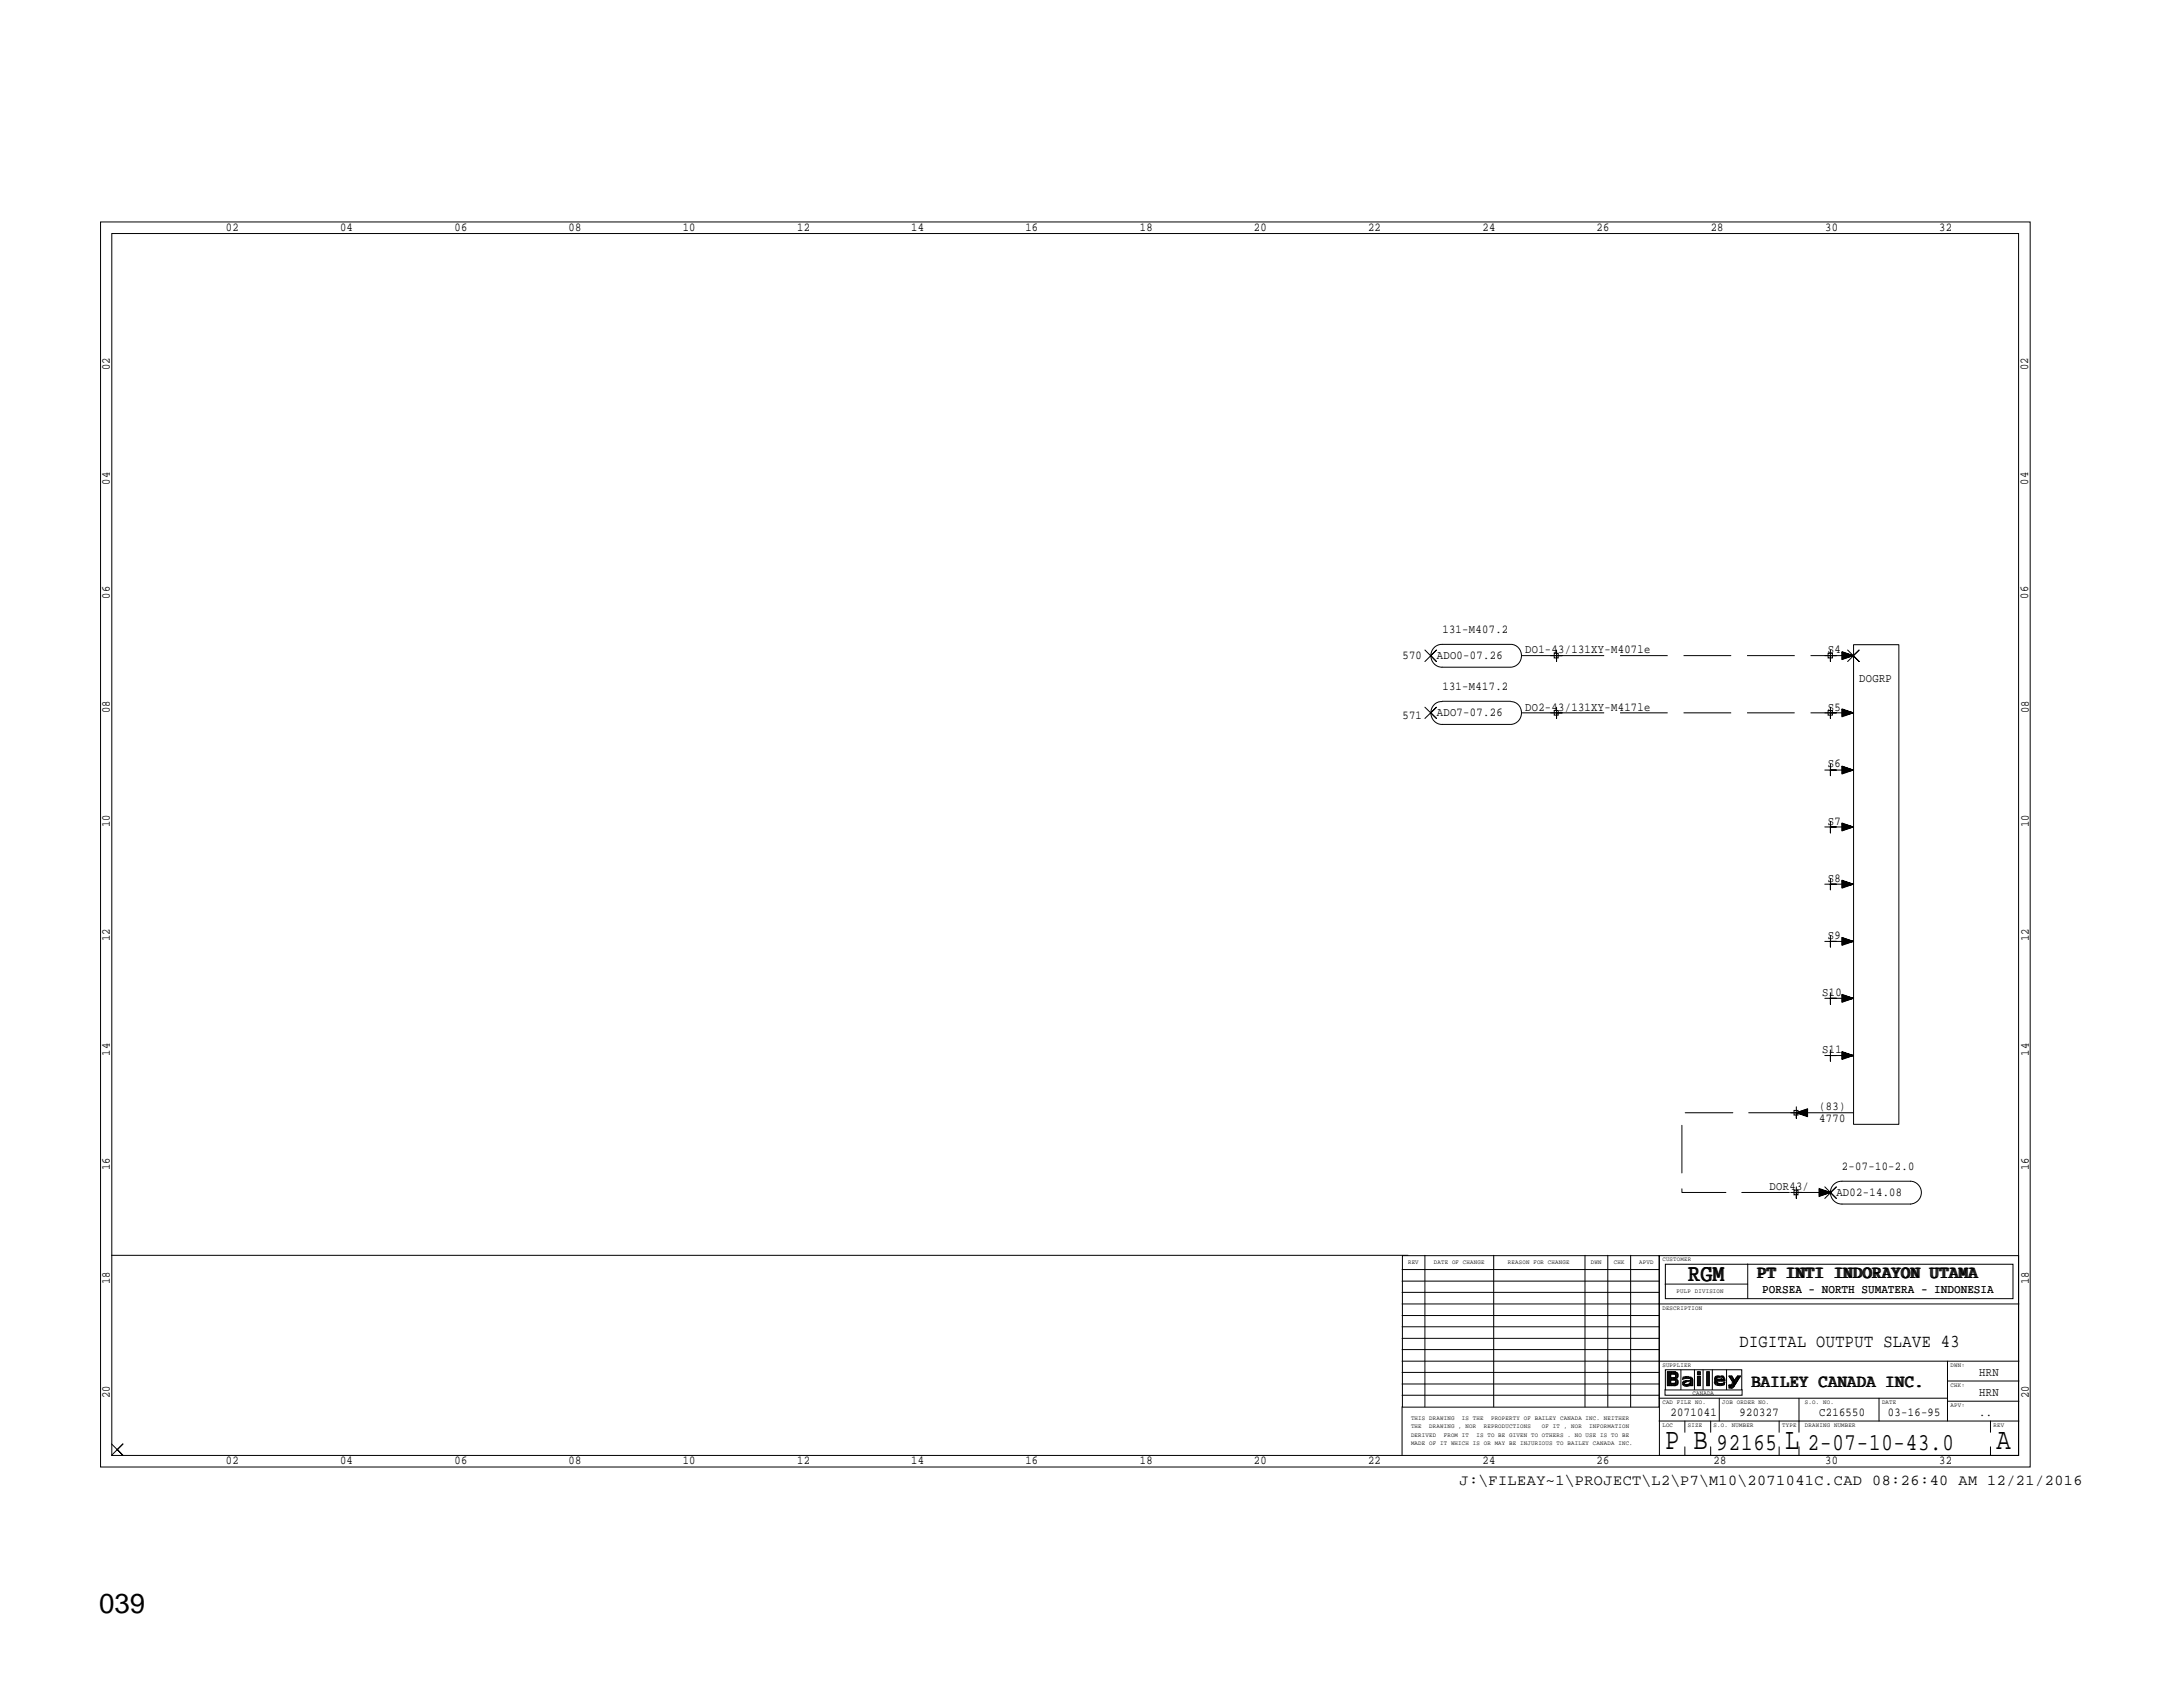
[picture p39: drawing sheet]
<svg xmlns="http://www.w3.org/2000/svg" width="279mm" height="216mm" viewBox="0 0 279 216" stroke-linecap="round" stroke-linejoin="round" font-family="sans-serif">
<defs><g id="words">
<g font-size="3.9">
<text x="213.1" y="185.5">P B</text>
<text x="228.5" y="185.5">L</text>
<text x="255.5" y="185.5">A</text>
</g>
<text font-size="3.5" x="12.7" y="206.4">039</text>
<g font-size="3.1">
<text x="216" y="164">RGM</text>
<text x="219.7" y="185.5">92165</text>
<text x="231.4" y="185.5">2-07-10-43.0</text>
</g>
<g font-size="2.3">
<text x="225" y="163.6">PT INTI INDORAYON UTAMA</text>
<text x="222.6" y="172.3">DIGITAL OUTPUT SLAVE 43</text>
<text x="224.2" y="177.5">BAILEY CANADA INC.</text>
</g>
<text font-size="1.9" x="186.8" y="190">J:\FILEAY~1\PROJECT\L2\P7\M10\2071041C.CAD 08:26:40 AM 12/21/2016</text>
<g font-size="1.5">
<text x="28.9" y="29.5">02</text>
<text x="43.5" y="29.5">04</text>
<text x="58.2" y="29.5">06</text>
<text x="72.8" y="29.5">08</text>
<text x="87.4" y="29.5">10</text>
<text x="102" y="29.5">12</text>
<text x="116.6" y="29.5">14</text>
<text x="131.2" y="29.5">16</text>
<text x="145.9" y="29.5">18</text>
<text x="160.5" y="29.5">20</text>
<text x="175.1" y="29.5">22</text>
<text x="189.7" y="29.5">24</text>
<text x="204.3" y="29.5">26</text>
<text x="218.9" y="29.5">28</text>
<text x="233.6" y="29.5">30</text>
<text x="248.2" y="29.5">32</text>
<text x="14.1" y="47.4" transform="rotate(-90 14.1 47.4)">02</text>
<text x="259.6" y="47.4" transform="rotate(-90 259.6 47.4)">02</text>
<text x="14.1" y="62" transform="rotate(-90 14.1 62)">04</text>
<text x="259.6" y="62" transform="rotate(-90 259.6 62)">04</text>
<text x="14.1" y="76.6" transform="rotate(-90 14.1 76.6)">06</text>
<text x="259.6" y="76.6" transform="rotate(-90 259.6 76.6)">06</text>
<text x="184.6" y="81">131-M407.2</text>
<text x="195.2" y="83.6">DO1-43/131XY-M407le</text>
<text x="233.9" y="83.6">S4</text>
<text x="179.5" y="84.3">570</text>
<text x="183.9" y="84.3">ADO0-07.26</text>
<text x="184.6" y="88.3">131-M417.2</text>
<text x="238" y="87.2">DOGRP</text>
<text x="14.1" y="91.3" transform="rotate(-90 14.1 91.3)">08</text>
<text x="179.5" y="92">571</text>
<text x="183.9" y="91.7">ADO7-07.26</text>
<text x="195.2" y="90.9">DO2-43/131XY-M417le</text>
<text x="233.9" y="90.9">S5</text>
<text x="259.7" y="91.3" transform="rotate(-90 259.7 91.3)">08</text>
<text x="233.9" y="98.2">S6</text>
<text x="14.1" y="105.9" transform="rotate(-90 14.1 105.9)">10</text>
<text x="233.9" y="105.5">S7</text>
<text x="259.7" y="105.9" transform="rotate(-90 259.7 105.9)">10</text>
<text x="233.9" y="112.8">S8</text>
<text x="14.1" y="120.5" transform="rotate(-90 14.1 120.5)">12</text>
<text x="233.9" y="120.1">S9</text>
<text x="259.7" y="120.5" transform="rotate(-90 259.7 120.5)">12</text>
<text x="233.2" y="127.5">S10</text>
<text x="14.1" y="135.1" transform="rotate(-90 14.1 135.1)">14</text>
<text x="233.2" y="134.7">S11</text>
<text x="259.7" y="135.1" transform="rotate(-90 259.7 135.1)">14</text>
<text x="232.8" y="143.6">4770</text>
<text x="232.8" y="142.1">(83)</text>
<text x="14.1" y="149.7" transform="rotate(-90 14.1 149.7)">16</text>
<text x="235.8" y="149.7">2-07-10-2.0</text>
<text x="259.7" y="149.7" transform="rotate(-90 259.7 149.7)">16</text>
<text x="226.5" y="152.3">DOR43/</text>
<text x="235" y="153">AD02-14.08</text>
<text x="14.1" y="164.3" transform="rotate(-90 14.1 164.3)">18</text>
<text x="225.6" y="165.5">PORSEA - NORTH SUMATERA - INDONESIA</text>
<text x="259.7" y="164.3" transform="rotate(-90 259.7 164.3)">18</text>
<text x="14.1" y="178.9" transform="rotate(-90 14.1 178.9)">20</text>
<text x="253.3" y="176.1">HRN</text>
<text x="253.3" y="178.6">HRN</text>
<text x="259.7" y="178.9" transform="rotate(-90 259.7 178.9)">20</text>
<text x="213.8" y="181.2">2071041</text>
<text x="222.6" y="181.2">920327</text>
<text x="232.8" y="181.2">C216550</text>
<text x="241.6" y="181.2">03-16-95</text>
<text x="253.3" y="181.2">..</text>
<text x="28.9" y="187.4">02</text>
<text x="43.5" y="187.4">04</text>
<text x="58.2" y="187.4">06</text>
<text x="72.8" y="187.4">08</text>
<text x="87.4" y="187.4">10</text>
<text x="102" y="187.4">12</text>
<text x="116.6" y="187.4">14</text>
<text x="131.2" y="187.4">16</text>
<text x="145.9" y="187.4">18</text>
<text x="160.5" y="187.4">20</text>
<text x="175.1" y="187.4">22</text>
<text x="189.7" y="187.4">24</text>
<text x="204.3" y="187.4">26</text>
<text x="219.3" y="187.4">28</text>
<text x="233.6" y="187.4">30</text>
<text x="248.2" y="187.4">32</text>
</g>
<g font-size=".8">
<text x="180.2" y="161.8">REV</text>
<text x="183.5" y="161.8">DATE OF CHANGE</text>
<text x="193" y="161.8">REASON FOR CHANGE</text>
<text x="203.6" y="161.8">DWN</text>
<text x="206.5" y="161.8">CHK</text>
<text x="209.8" y="161.8">APVD</text>
<text x="212.8" y="161.4">CUSTOMER</text>
<text x="212.8" y="167.6">DESCRIPTION</text>
<text x="214.6" y="165.4">PULP DIVISION</text>
<text x="212.8" y="179.7">CAD FILE NO.</text>
<text x="212.8" y="175">SUPPLIER</text>
<text x="216.6" y="178.5">CANADA</text>
<text x="220.4" y="179.7">JOB ORDER NO.</text>
<text x="231" y="179.7">S.O. NO.</text>
<text x="240.9" y="179.7">DATE</text>
<text x="249.6" y="177.5">CHK:</text>
<text x="249.6" y="175">DWN:</text>
<text x="180.6" y="185">MADE OF IT WHICH IS OR MAY BE INJURIOUS TO BAILEY CANADA INC.</text>
<text x="180.6" y="183.9">DERIVED</text>
<text x="180.6" y="182.8">THE</text>
<text x="180.6" y="181.7">THIS DRAWING</text>
<text x="182.9" y="182.8">DRAWING , NOR</text>
<text x="184.8" y="183.9">FROM IT</text>
<text x="187.1" y="181.7">IS THE</text>
<text x="189" y="183.9">IS TO BE GIVEN TO OTHERS . NO USE IS TO BE</text>
<text x="189.9" y="182.8">REPRODUCTIONS</text>
<text x="190.8" y="181.7">PROPERTY OF BAILEY CANADA INC. NEITHER</text>
<text x="197.4" y="182.8">OF IT , NOR</text>
<text x="203.4" y="182.8">INFORMATION</text>
<text x="212.8" y="182.6">LOC</text>
<text x="216" y="182.6">SIZE</text>
<text x="219.3" y="182.6">S.O. NUMBER</text>
<text x="228.1" y="182.6">TYPE</text>
<text x="231" y="182.6">DRAWING NUMBER</text>
<text x="249.6" y="180.1">APV:</text>
<text x="255.1" y="182.6">REV</text>
</g>
</g></defs>
<path d="M199.2 91.2h35.1M199.2 83.9h35.1" fill="none" stroke="#000" stroke-width=".13" stroke-dasharray="6.1 2" stroke-linecap="butt"/>
<g fill="none" stroke="#000" stroke-width=".13">
<path d="M12.9 28.4h246.9v159.3h-246.9zM14.3 29.9h244.1v156.4h-244.1zM182.4 83.2l1.5 1.5-.8-.8 .8-.7-1.5 1.5M182.4 90.5l1.5 1.4-.8-.7 .8-.7-1.5 1.4M184.6 89.8a1.46 1.46 0 0 0-1.5 1.4 1.46 1.46 0 0 0 1.5 1.5h8.7M184.6 89.7h8.7M193.3 82.5h-8.7a1.46 1.46 0 0 0-1.5 1.4 1.46 1.46 0 0 0 1.5 1.5h8.7M193.4 82.5a1.46 1.46 0 0 1 1.3 1.4 1.46 1.46 0 0 1-1.3 1.5M193.4 89.8a1.46 1.46 0 0 1 1.3 1.4 1.46 1.46 0 0 1-1.3 1.5M194.8 83.9h4.4M194.8 91.2h4.4M198.9 83.6h.5v.6h-.5z"/>
<path d="M198.9 90.9h.5v.6h-.5zM199.2 83.2v1.5v-.8h.7h-1.4M199.2 90.5v1.4v-.7h.7h-1.4M234 83.6h.5v.6h-.5zM234 90.9h.5v.6h-.5zM234.3 83.2v1.5v-.8h.7h-1.4M234.3 90.5v1.4v-.7h.7h-1.4M234.3 97.8v1.5v-.7h.7h-1.4M235.8 98.9l1.4-.3-1.4 .4M235.8 98.8l1.4-.2-1.4 .2M235.8 98.6h1.4l-1.4 .1M235.8 98.5l1.4 .1h-2.9"/>
<path d="M235.8 98.3l1.4 .3-1.4-.2M235.8 98.2l1.4 .4-1.4-.3M235.8 98.1l1.4 .5-1.4 .5v-1.1l1.4 .6M235.8 91.6l1.4-.4-1.4 .5M235.8 91.4l1.4-.2-1.4 .3M235.8 91.3l1.4-.1-1.4 .2M235.8 91.1l1.4 .1h-2.9M235.8 91l1.4 .2-1.4-.1M235.8 90.8l1.4 .4-1.4-.3M235.8 90.8l1.4 .4-1.4 .5v-1l1.4 .5M235.8 84.3l1.4-.4-1.4 .5M235.8 84.2l1.4-.3-1.4 .3"/>
<path d="M235.8 84l1.4-.1-1.4 .2M235.8 83.9h1.4h-2.9M235.8 83.7l1.4 .2-1.4-.1M235.8 83.6l1.4 .3-1.4-.3M235.8 83.5l1.4 .4-1.4 .5v-1l1.4 .5M236.5 83.2l1.5 1.5-.8-.8 .8-.7-1.5 1.5M237.2 82.5h5.8v61.4h-5.8zM234.3 105.1v1.5v-.8h.7h-1.4M234.3 112.4v1.5v-.7h.7h-1.4M234.3 119.7v1.5v-.7h.7h-1.4M235.8 113.5l1.4-.3-1.4 .4M235.8 113.4l1.4-.2-1.4 .3"/>
<path d="M235.8 113.2h1.4l-1.4 .1M235.8 113.1l1.4 .1h-2.9M235.8 112.9l1.4 .3-1.4-.2M235.8 112.8l1.4 .4-1.4-.3M235.8 112.7l1.4 .5-1.4 .5v-1.1l1.4 .6M235.8 106.2l1.4-.4-1.4 .5M235.8 106.1l1.4-.3-1.4 .3M235.8 105.9l1.4-.1-1.4 .2M235.8 105.8h1.4h-2.9M235.8 105.6l1.4 .2-1.4-.1M235.8 105.5l1.4 .3-1.4-.3M235.8 105.4l1.4 .4-1.4 .5v-1l1.4 .5"/>
<path d="M234.3 127v1.5v-.7h.7h-1.4M234.3 134.4v1.4v-.7h.7h-1.4M235.8 135.5l1.4-.4-1.4 .4M235.8 135.3l1.4-.2-1.4 .3M235.8 135.2l1.4-.1-1.4 .1M235.8 135l1.4 .1h-2.9M235.8 134.9l1.4 .2-1.4-.2M235.8 134.7l1.4 .4-1.4-.3M235.8 134.7l1.4 .4-1.4 .5v-1l1.4 .5M235.8 128.1l1.4-.3-1.4 .4M235.8 128l1.4-.2-1.4 .3M235.8 127.8h1.4l-1.4 .1"/>
<path d="M235.8 127.7l1.4 .1h-2.9M235.8 127.6l1.4 .2-1.4-.2M235.8 127.4l1.4 .4-1.4-.3M235.8 127.3l1.4 .5-1.4 .5v-1l1.4 .5M235.8 120.8l1.4-.3-1.4 .4M235.8 120.7l1.4-.2-1.4 .3M235.8 120.5h1.4l-1.4 .1M235.8 120.4l1.4 .1h-2.9M235.8 120.2l1.4 .3-1.4-.2M235.8 120.1l1.4 .4-1.4-.3M235.8 120l1.4 .5-1.4 .5v-1l1.4 .5M229.6 142.1h.5v.6h-.5z"/>
<path d="M229.6 152.3h.5v.6h-.5zM229.9 141.6v1.5v-.7h.7h-1.4M229.9 142.4l1.5 .5v-1l-1.5 .5 1.5 .4M229.9 151.9v1.5v-.8h.7h-1.4M231.4 141.9l-1.5 .5 1.5-.4M231.4 142.1l-1.5 .3 1.5-.2M231.4 142.2l-1.5 .2 1.5-.1M231.4 142.5l-1.5-.1 1.5 .2M231.4 142.7l-1.5-.3 1.5 .3M232.8 153l1.5-.4-1.5 .5M232.8 152.9l1.5-.3-1.5 .3M232.8 152.7l1.5-.1-1.5 .2"/>
<path d="M232.8 152.6h1.5h-1.5M232.8 152.4l1.5 .2-1.5-.1M232.8 152.3l1.5 .3-1.5-.3M232.8 152.2l1.5 .4-1.5 .5v-1l1.5 .5h-4.4M233.6 151.9l1.4 1.5-.7-.8 .7-.7-1.4 1.5M234.9 151.4l.4-.2h.4h8.8a1.46 1.46 0 0 1 1.4 1.4 1.46 1.46 0 0 1-1.4 1.5h-8.7a1.47 1.47 0 0 1-1.5-1 1.47 1.47 0 0 1 .6-1.7zM237.2 142.4h-7.3l1.5 .1M14.3 160.7h165.9M179.5 178.6h32.8M179.5 177.1h32.8M179.5 175.6h32.8M179.5 172.7h32.8"/>
<path d="M179.5 171.3h32.8M179.5 169.8h32.8M179.5 168.4h32.8M179.5 165.4h32.8M179.5 164h32.8M179.5 162.5h32.8M179.5 160.7h32.8v19.4h-32.8zM182.4 160.7v19.3M191.2 160.7v19.3M202.9 160.7v19.3M205.8 160.7v19.3M208.7 160.7v19.3"/>
<path d="M212.3 178.9h37M212.4 160.7h46v25.6h-46zM213.1 177.8v.8h9.9v-.8M213.1 164.3h10.6M213.1 175.3h9.8v2.6h-9.8zM213.1 161.8h44.5v4.4h-44.5zM213.4 175.6v1.7M213.5 175.6v1.7M213.6 175.6v1.7M213.7 175.6v1.7M213.8 175.6v1.7M213.9 175.6v.3"/>
<path d="M213.9 176.3v.3M213.9 177v.3M214 175.6v.3M214 176.3v.3M214 177v.3M214.1 175.6v.3M214.1 176.3v.3M214.1 177v.3M214.2 175.6v.3M214.2 176.3v.3M214.2 177v.3M214.3 175.9h-.5v.4h.5v.3"/>
<path d="M214.3 176.6l.2 .2-.1 .2h-.2v.3M214.3 175.9l.2 .2-.1 .1-.2 .1v.3M214.3 175.6v.3M214.4 176.4a.45 .45 0 0 1 .4 .5 .45 .45 0 0 1-.5 .4v-.3h-.5v-.4h.5M214.4 175.6a.43 .43 0 0 1 .4 .5 .43 .43 0 0 1-.5 .3M214.4 175.9v-.3h-1v1.7h1v-.3M214.4 176.3v.3M214.5 175.6v.3M214.5 176.2v.5M214.5 177v.3M214.5 175.6v.8M214.5 176.5v.7"/>
<path d="M214.6 175.6v.8M214.6 176.5v.7M214.7 175.7v.7M214.7 176.6v.6M214.8 175.8v.4M214.8 176.7v.4M215.1 175.3v2.5M215.3 177.2l.3 .2h.3M215.4 177.2a.27 .27 0 0 1 0-.3 .27 .27 0 0 1 .2-.2v.5M215.4 176.4v-.2l-.1 .3 .6-.1 .5 .1M215.4 176.8v.4M215.5 176.2v.2"/>
<path d="M215.5 176.7v.5M215.6 176.2v.2M215.6 176.1v.3M215.6 176.7v.2M215.6 177.2v.1M215.7 176.7v.2l-.1 .1 .1 .2v.1M215.7 176.1v.3M215.8 176.1v.3M215.8 176.7v.2M215.8 177.2v.1M215.9 176.1v.2M215.9 176.7v.1"/>
<path d="M215.9 177.2v.1M215.9 176.1v.3M216 177.3v-.1l.1 .1M216 176.1v.3M216 176.7v.1M216.1 176.1v.3M216.1 176.7v.1M216.2 176.1v.3M216.2 176.7v.1M216.2 177.1v.2M216.2 176.2v.2M216.2 176.7h.1"/>
<path d="M216.2 177.1v.1M216.3 177.3l-.4 .1M216.3 176.2v.2M216.4 176.2l-.2 .9M216.4 176.3l.1 .2M216.4 176.6v.7M216.4 176.2v1.1M216.5 176.3v1M216.6 176.4v.9M216.7 176.5v.8h-.4v-.3l-.3 .2h-.4M216.9 175.3v2.5M217.3 175.6h.3v.3h-.3z"/>
<path d="M217.3 176.1h.3v1.2h-.3zM217.3 175.6v.3M217.3 176.1v1.2M217.4 175.6v.3M217.4 176.1v1.2M217.5 175.6v.3M217.5 176.1v1.2M217.6 175.6v.3M217.6 176.1v1.2M218 175.3v2.5M218.4 175.6h.4v1.7h-.4zM218.5 175.6v1.7"/>
<path d="M218.6 175.6v1.7M218.7 175.6v1.7M219.2 175.3v2.5M219.4 176.9l.2 .3M219.5 176.2v.8M219.6 176.1h.4v.1M219.6 176.1l-.1 .3v.5M219.6 176.1v1M219.7 176.7a.5 .5 0 0 0 .6 .4M219.7 176.1v1.1M219.7 176.3v.1M219.8 176.5h.7v.2"/>
<path d="M219.8 176.1v1.1M219.8 176.4l.3-.1 .2 .1M219.8 176.1v.2M219.8 176.5v.2M219.8 176.9v.3M219.9 176.1v.1M219.9 176.5v.2M219.9 177v.2M220 176.5v.2M220 177v.2M220 178.9v3M220 176.1v.1"/>
<path d="M220.1 176.1v.1M220.1 176.5v.2M220.1 177v.2M220.2 176.1v.1M220.2 176.5v.2M220.3 176.1v.1M220.3 176.5v.2M220.3 177v.2M220.4 176.1v.2M220.4 176.5v.2M220.4 177v.2M220.5 176.1v.3"/>
<path d="M220.5 177v.2M220.6 176.2v.3M220.6 176.1v.6M220.6 177v.2M220.6 176.2l-.3-.1v.1M220.7 177v.2l.1-.3-.6 .2v.1M220.7 176.2v.5M220.7 177.2l-.6 .1-.4-.1M220.8 176.4v.3h-1M221 175.3v2.5M221.3 177.3h.4M221.4 176.1v.1"/>
<path d="M221.4 177.2v.4M221.4 176.1v.2M221.5 176.1v.3M221.5 177.2v.4M221.6 177.2h-.3v.1M221.6 177.2v.4h-.3v-.3M221.6 176.1v.4M221.7 176.1v.6M221.7 177.2v.4M221.7 176.1h-.4l.7 1.1M221.7 176.1l.3 .6M221.7 177l-.1 .2"/>
<path d="M221.7 176.2v.5M221.8 176.3v.6M221.8 177v.5M221.9 176.4v1.1M222 177.2l-.2 .4-.2 .1M222 176.7v.6M222.1 176.6v.6M222.2 176.4v.6M222.2 176.3v.6M222.3 176.2v.6M222.4 176.1v.6M222.4 176.1l-.4 .6"/>
<path d="M222.4 176.1h.4M222.5 176.1v.4M222.5 176.1v.3M222.6 176.1v.2M222.7 176.1v.1M222.8 176.1l-.8 1.3v-.9M222.8 176.1l-.8 1.1M223.7 161.8v4.4M230.2 178.9v4.4M240.5 178.9v3M249.3 179.3h9.1M249.3 176.7h9.1"/>
<path d="M249.3 174.2v7.7M258.4 174.2h-78.9M258.4 166.9h-78.9M14.3 184.8l1.4 1.5-.7-.8 .7-.7-1.4 1.5M179.5 180v6.3M212.3 181.9h46.1M215.6 181.9v1.4M215.6 185.2v1.1M218.9 181.9v1.4M218.9 185.2v1.1M227.7 181.9v1.4M227.7 185.2v1.1"/>
<path d="M230.2 185.2v1.1M254.8 181.9v1.4M254.8 185.2v1.1"/>
</g>
<path d="M229.9 142.4h-14.6v10.2h14.6" fill="none" stroke="#000" stroke-width=".13" stroke-dasharray="6.1 2"/>
<use href="#words"/>
</svg>
